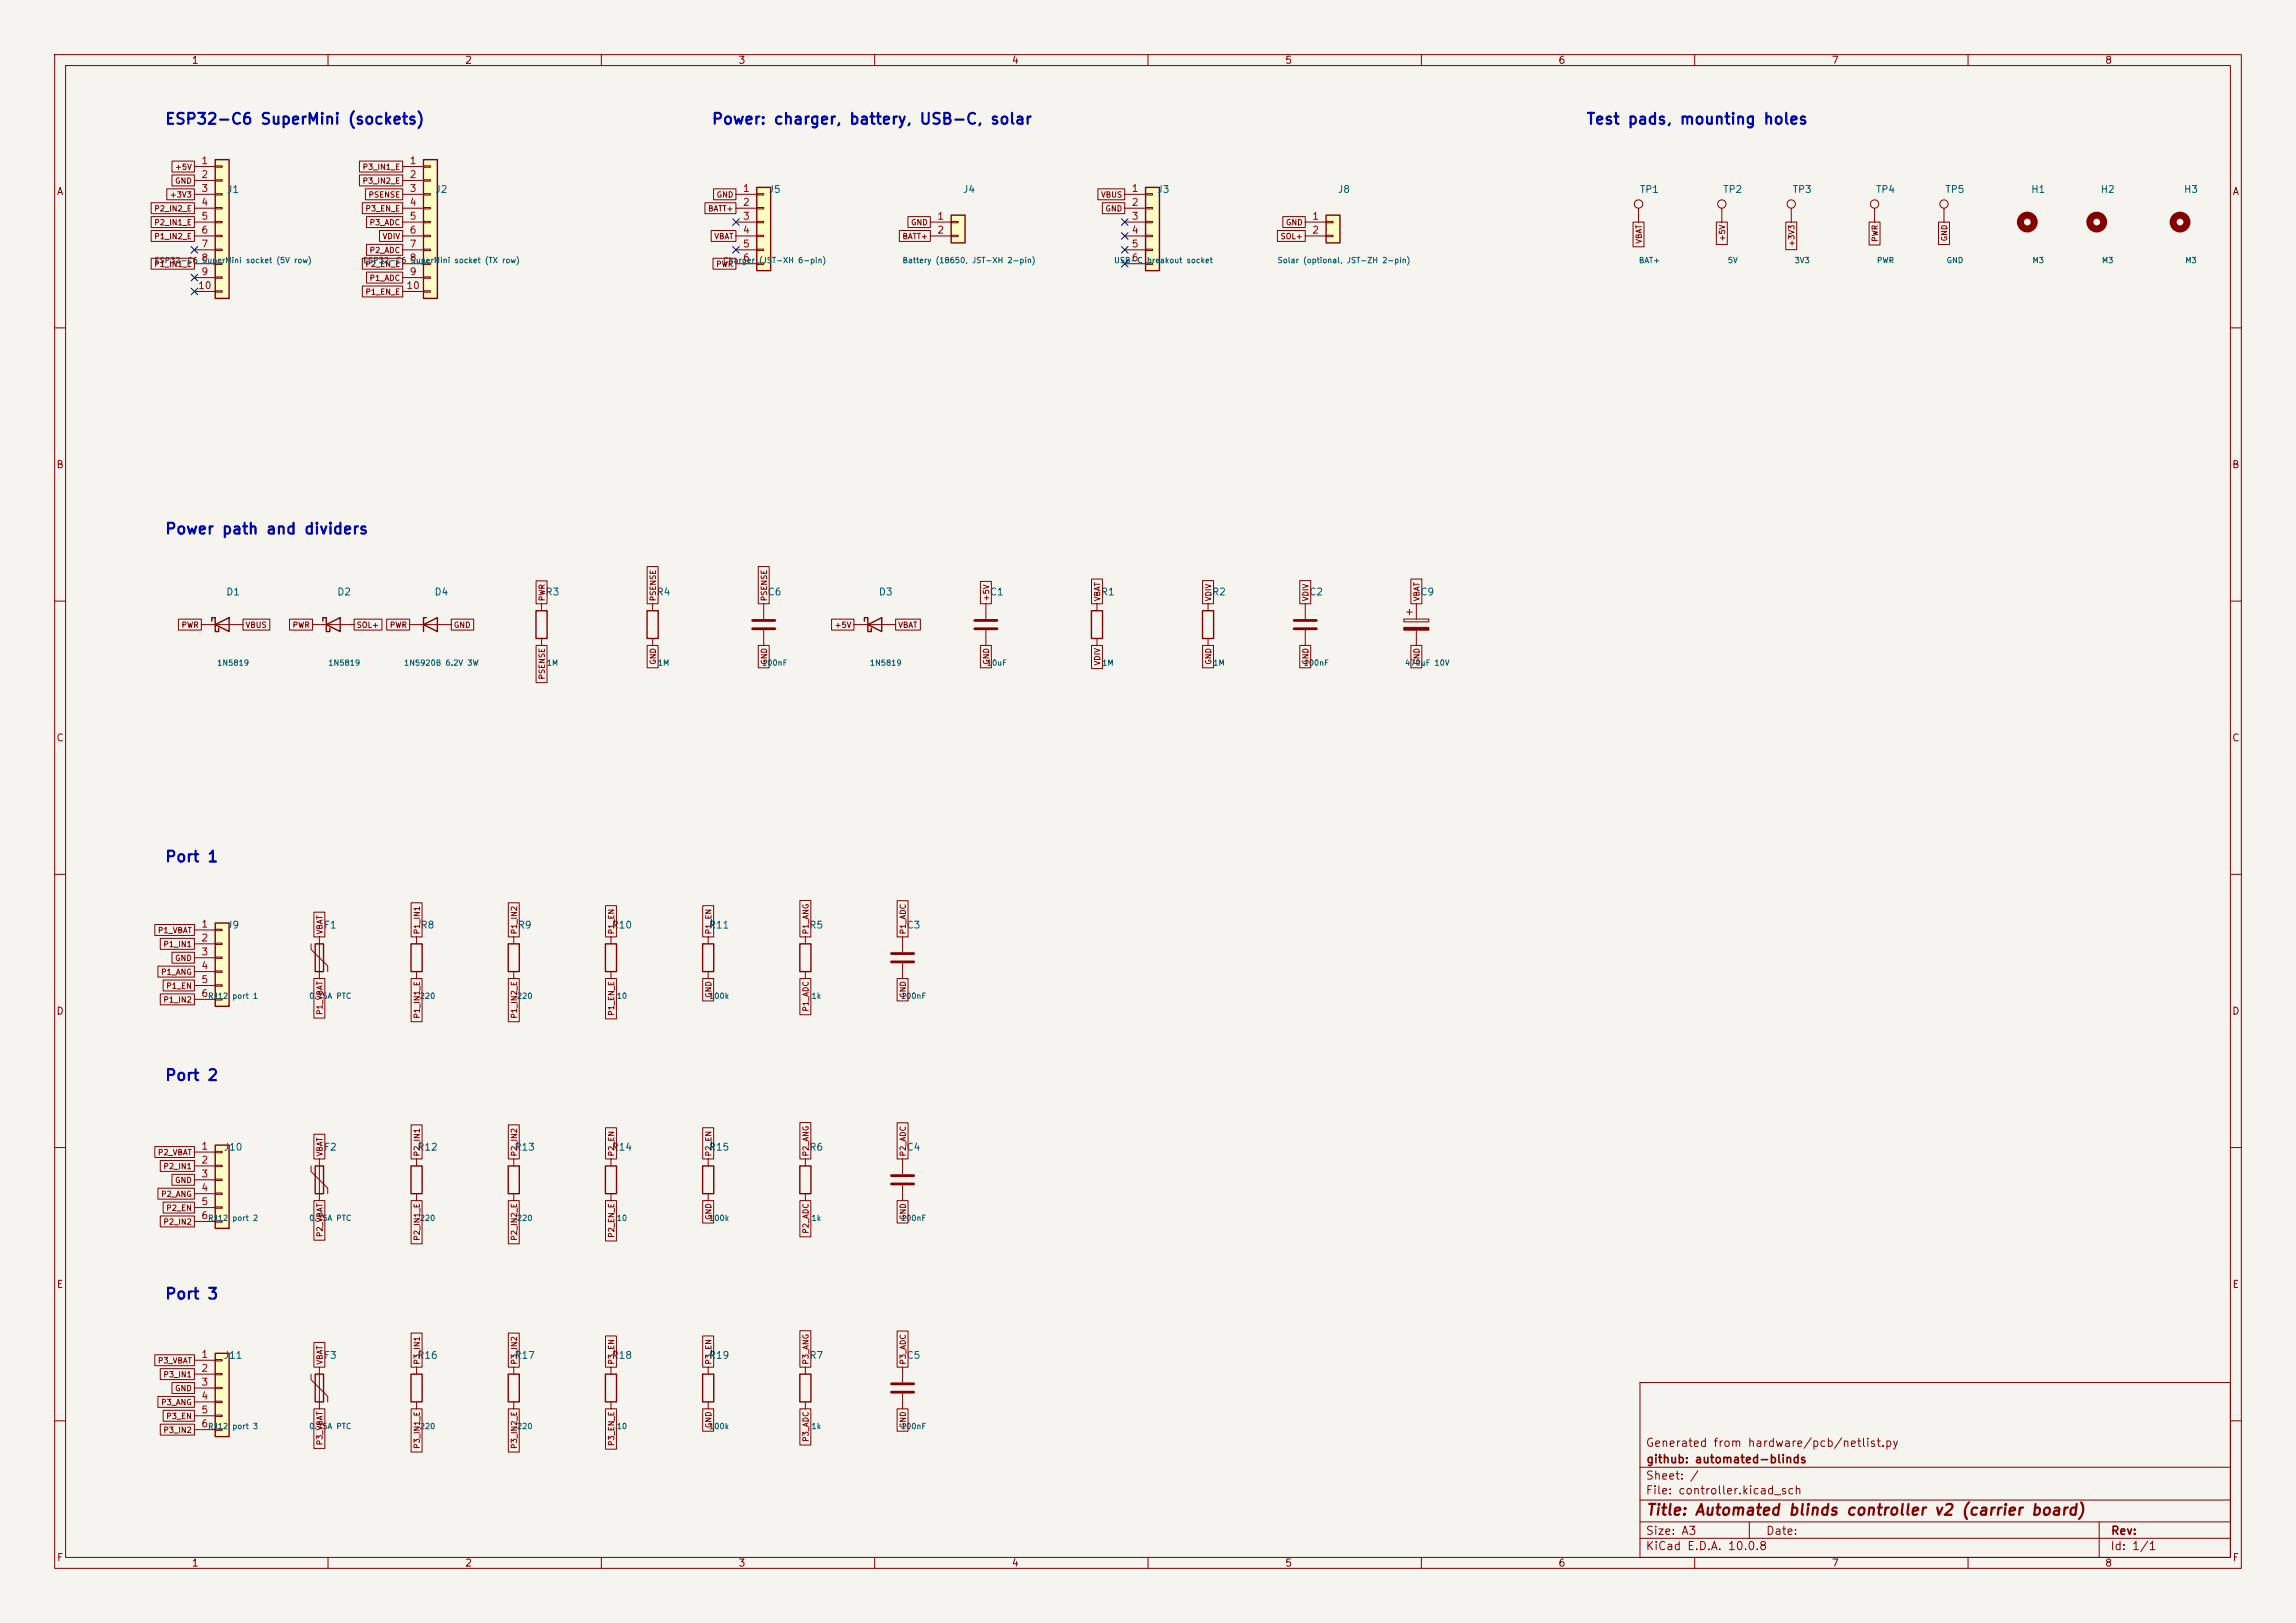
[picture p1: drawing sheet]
<svg xmlns="http://www.w3.org/2000/svg" width="420mm" height="297mm" viewBox="0 0 420 297" stroke-linecap="round" stroke-linejoin="round" font-family="sans-serif">
<defs><g id="words">
<g font-size="2" fill="#0000c2">
<text x="30.1" y="23.3">ESP32-C6 SuperMini (sockets)</text>
<text x="130.1" y="23.3">Power: charger, battery, USB-C, solar</text>
<text x="290.1" y="23.3">Test pads, mounting holes</text>
<text x="30.1" y="98.3">Power path and dividers</text>
<text x="30.1" y="158.3">Port 1</text>
<text x="30.1" y="198.3">Port 2</text>
<text x="30.1" y="238.3">Port 3</text>
</g>
<text font-size="2" fill="#840000" x="301" y="277.8">Title: Automated blinds controller v2 (carrier board)</text>
<g font-size="1.5" fill="#840000">
<text x="300.9" y="265.1">Generated from hardware/pcb/netlist.py</text>
<text x="301" y="268.1">github: automated-blinds</text>
<text x="300.9" y="273.8">File: controller.kicad_sch</text>
<text x="300.9" y="271.1">Sheet: /</text>
<text x="300.9" y="281.2">Size: A3</text>
<text x="322.9" y="281.2">Date:</text>
<text x="386" y="281.2">Rev:</text>
<text x="300.9" y="284">KiCad E.D.A. 10.0.8</text>
<text x="385.9" y="284">Id: 1/1</text>
</g>
<g font-size="1.3" fill="#840000">
<text x="35" y="12">1</text>
<text x="85" y="12">2</text>
<text x="135" y="12">3</text>
<text x="185" y="12">4</text>
<text x="235" y="12">5</text>
<text x="285" y="12">6</text>
<text x="335" y="12">7</text>
<text x="385" y="12">8</text>
<text x="10.3" y="36">A</text>
<text x="408.3" y="36">A</text>
<text x="10.2" y="86">B</text>
<text x="408.2" y="86">B</text>
<text x="10.2" y="136">C</text>
<text x="408.2" y="136">C</text>
<text x="10.2" y="186">D</text>
<text x="408.2" y="186">D</text>
<text x="10.3" y="236">E</text>
<text x="408.3" y="236">E</text>
<text x="10.3" y="286">F</text>
<text x="35" y="287">1</text>
<text x="85" y="287">2</text>
<text x="135" y="287">3</text>
<text x="185" y="287">4</text>
<text x="235" y="287">5</text>
<text x="285" y="287">6</text>
<text x="335" y="287">7</text>
<text x="385" y="287">8</text>
<text x="408.3" y="286">F</text>
</g>
<g font-size="1.3" fill="#a90000">
<text x="36.7" y="30.3">1</text>
<text x="36.7" y="32.9">2</text>
<text x="36.7" y="35.4">3</text>
<text x="74.8" y="30.3">1</text>
<text x="74.8" y="32.9">2</text>
<text x="74.8" y="35.4">3</text>
<text x="135.8" y="35.4">1</text>
<text x="206.9" y="35.4">1</text>
<text x="36.7" y="38">4</text>
<text x="36.7" y="40.5">5</text>
<text x="74.8" y="38">4</text>
<text x="74.8" y="40.5">5</text>
<text x="135.8" y="38">2</text>
<text x="135.8" y="40.5">3</text>
<text x="171.4" y="40.5">1</text>
<text x="206.9" y="38">2</text>
<text x="206.9" y="40.5">3</text>
<text x="239.9" y="40.5">1</text>
<text x="36.7" y="43">6</text>
<text x="36.7" y="45.6">7</text>
<text x="74.8" y="43">6</text>
<text x="74.8" y="45.6">7</text>
<text x="135.8" y="43">4</text>
<text x="135.8" y="45.6">5</text>
<text x="171.4" y="43">2</text>
<text x="206.9" y="43">4</text>
<text x="206.9" y="45.6">5</text>
<text x="239.9" y="43">2</text>
<text x="36.1" y="53.2">10</text>
<text x="36.7" y="48.1">8</text>
<text x="36.7" y="50.7">9</text>
<text x="74.2" y="53.2">10</text>
<text x="74.8" y="48.1">8</text>
<text x="74.8" y="50.7">9</text>
<text x="135.8" y="48.1">6</text>
<text x="206.9" y="48.1">6</text>
<text x="36.7" y="170">1</text>
<text x="36.7" y="172.6">2</text>
<text x="36.7" y="175.1">3</text>
<text x="36.7" y="177.7">4</text>
<text x="36.7" y="180.2">5</text>
<text x="36.7" y="182.7">6</text>
<text x="36.7" y="210.7">1</text>
<text x="36.7" y="213.2">2</text>
<text x="36.7" y="215.8">3</text>
<text x="36.7" y="218.3">4</text>
<text x="36.7" y="220.8">5</text>
<text x="36.7" y="223.4">6</text>
<text x="36.7" y="248.8">1</text>
<text x="36.7" y="251.3">2</text>
<text x="36.7" y="253.9">3</text>
<text x="36.7" y="256.4">4</text>
<text x="36.7" y="258.9">5</text>
<text x="36.7" y="261.5">6</text>
</g>
<g font-size="1.3" fill="#006464">
<text x="41.4" y="35.6">J1</text>
<text x="79.5" y="35.6">J2</text>
<text x="140.5" y="35.6">J5</text>
<text x="176" y="35.6">J4</text>
<text x="211.6" y="35.6">J3</text>
<text x="244.6" y="35.6">J8</text>
<text x="299.9" y="35.6">TP1</text>
<text x="315.1" y="35.6">TP2</text>
<text x="327.8" y="35.6">TP3</text>
<text x="343" y="35.6">TP4</text>
<text x="355.7" y="35.6">TP5</text>
<text x="371.4" y="35.6">H1</text>
<text x="384.1" y="35.6">H2</text>
<text x="399.4" y="35.6">H3</text>
<text x="41.3" y="109.3">D1</text>
<text x="61.6" y="109.3">D2</text>
<text x="79.4" y="109.3">D4</text>
<text x="99.7" y="109.3">R3</text>
<text x="120" y="109.3">R4</text>
<text x="140.3" y="109.3">C6</text>
<text x="160.7" y="109.3">D3</text>
<text x="181" y="109.3">C1</text>
<text x="201.3" y="109.3">R1</text>
<text x="221.6" y="109.3">R2</text>
<text x="239.4" y="109.3">C2</text>
<text x="259.7" y="109.3">C9</text>
<text x="41.4" y="170.2">J9</text>
<text x="59.1" y="170.2">F1</text>
<text x="76.8" y="170.2">R8</text>
<text x="94.6" y="170.2">R9</text>
<text x="111.8" y="170.2">R10</text>
<text x="129.6" y="170.2">R11</text>
<text x="148" y="170.2">R5</text>
<text x="165.7" y="170.2">C3</text>
<text x="40.8" y="210.9">J10</text>
<text x="59.1" y="210.9">F2</text>
<text x="76.2" y="210.9">R12</text>
<text x="94" y="210.9">R13</text>
<text x="111.8" y="210.9">R14</text>
<text x="129.6" y="210.9">R15</text>
<text x="148" y="210.9">R6</text>
<text x="165.7" y="210.9">C4</text>
<text x="40.8" y="249">J11</text>
<text x="59.1" y="249">F3</text>
<text x="76.2" y="249">R16</text>
<text x="94" y="249">R17</text>
<text x="111.8" y="249">R18</text>
<text x="129.6" y="249">R19</text>
<text x="148" y="249">R7</text>
<text x="165.7" y="249">C5</text>
</g>
<g font-size="1" fill="#840000">
<text x="31.9" y="31.3">+5V</text>
<text x="31.9" y="33.8">GND</text>
<text x="66.2" y="31.3">P3_IN1_E</text>
<text x="66.2" y="33.8">P3_IN2_E</text>
<text x="28.1" y="38.9">P2_IN2_E</text>
<text x="28.1" y="41.5">P2_IN1_E</text>
<text x="31" y="36.4">+3V3</text>
<text x="66.8" y="38.9">P3_EN_E</text>
<text x="67.3" y="36.4">PSENSE</text>
<text x="67.5" y="41.5">P3_ADC</text>
<text x="129.4" y="38.9">BATT+</text>
<text x="131" y="36.4">GND</text>
<text x="166.6" y="41.5">GND</text>
<text x="201.3" y="36.4">VBUS</text>
<text x="202.1" y="38.9">GND</text>
<text x="235.1" y="41.5">GND</text>
<text x="28.1" y="44">P1_IN2_E</text>
<text x="67.5" y="46.5">P2_ADC</text>
<text x="69.9" y="44">VDIV</text>
<text x="130.6" y="44">VBAT</text>
<text x="165" y="44">BATT+</text>
<text x="234.1" y="44">SOL+</text>
<text x="300.5" y="44.7" transform="rotate(-90 300.5 44.7)">VBAT</text>
<text x="315.8" y="44.3" transform="rotate(-90 315.8 44.3)">+5V</text>
<text x="328.5" y="45.2" transform="rotate(-90 328.5 45.2)">+3V3</text>
<text x="343.7" y="44.4" transform="rotate(-90 343.7 44.4)">PWR</text>
<text x="356.4" y="44.3" transform="rotate(-90 356.4 44.3)">GND</text>
<text x="28.1" y="49.1">P1_IN1_E</text>
<text x="66.8" y="49.1">P2_EN_E</text>
<text x="67.5" y="51.6">P1_ADC</text>
<text x="130.9" y="49.1">PWR</text>
<text x="66.8" y="54.2">P1_EN_E</text>
<text x="99.9" y="110.1" transform="rotate(-90 99.9 110.1)">PWR</text>
<text x="120.2" y="110.1" transform="rotate(-90 120.2 110.1)">PSENSE</text>
<text x="140.5" y="110.1" transform="rotate(-90 140.5 110.1)">PSENSE</text>
<text x="181.2" y="110.1" transform="rotate(-90 181.2 110.1)">+5V</text>
<text x="201.5" y="110.1" transform="rotate(-90 201.5 110.1)">VBAT</text>
<text x="221.8" y="110.1" transform="rotate(-90 221.8 110.1)">VDIV</text>
<text x="239.6" y="110.1" transform="rotate(-90 239.6 110.1)">VDIV</text>
<text x="259.9" y="110.1" transform="rotate(-90 259.9 110.1)">VBAT</text>
<text x="33.1" y="115.1">PWR</text>
<text x="44.8" y="115.1">VBUS</text>
<text x="53.4" y="115.1">PWR</text>
<text x="65.1" y="115.1">SOL+</text>
<text x="71.2" y="115.1">PWR</text>
<text x="82.9" y="115.1">GND</text>
<text x="152.6" y="115.1">+5V</text>
<text x="164.2" y="115.1">VBAT</text>
<text x="99.9" y="124.4" transform="rotate(-90 99.9 124.4)">PSENSE</text>
<text x="120.2" y="121.7" transform="rotate(-90 120.2 121.7)">GND</text>
<text x="140.5" y="121.7" transform="rotate(-90 140.5 121.7)">GND</text>
<text x="181.2" y="121.7" transform="rotate(-90 181.2 121.7)">GND</text>
<text x="201.5" y="121.9" transform="rotate(-90 201.5 121.9)">VDIV</text>
<text x="221.8" y="121.7" transform="rotate(-90 221.8 121.7)">GND</text>
<text x="239.6" y="121.7" transform="rotate(-90 239.6 121.7)">GND</text>
<text x="259.9" y="121.7" transform="rotate(-90 259.9 121.7)">GND</text>
<text x="28.8" y="171">P1_VBAT</text>
<text x="29.8" y="173.5">P1_IN1</text>
<text x="59.2" y="171.1" transform="rotate(-90 59.2 171.1)">VBAT</text>
<text x="77" y="171.1" transform="rotate(-90 77 171.1)">P1_IN1</text>
<text x="94.8" y="171.1" transform="rotate(-90 94.8 171.1)">P1_IN2</text>
<text x="112.6" y="171.1" transform="rotate(-90 112.6 171.1)">P1_EN</text>
<text x="130.4" y="171.1" transform="rotate(-90 130.4 171.1)">P1_EN</text>
<text x="148.1" y="171.1" transform="rotate(-90 148.1 171.1)">P1_ANG</text>
<text x="165.9" y="171.1" transform="rotate(-90 165.9 171.1)">P1_ADC</text>
<text x="29.4" y="178.6">P1_ANG</text>
<text x="31.9" y="176.1">GND</text>
<text x="29.8" y="183.7">P1_IN2</text>
<text x="30.3" y="181.2">P1_EN</text>
<text x="59.2" y="185.8" transform="rotate(-90 59.2 185.8)">P1_VBAT</text>
<text x="112.6" y="186" transform="rotate(-90 112.6 186)">P1_EN_E</text>
<text x="130.4" y="182.7" transform="rotate(-90 130.4 182.7)">GND</text>
<text x="148.1" y="185.2" transform="rotate(-90 148.1 185.2)">P1_ADC</text>
<text x="165.9" y="182.7" transform="rotate(-90 165.9 182.7)">GND</text>
<text x="77" y="186.5" transform="rotate(-90 77 186.5)">P1_IN1_E</text>
<text x="94.8" y="186.5" transform="rotate(-90 94.8 186.5)">P1_IN2_E</text>
<text x="28.8" y="211.6">P2_VBAT</text>
<text x="29.8" y="214.2">P2_IN1</text>
<text x="59.2" y="211.7" transform="rotate(-90 59.2 211.7)">VBAT</text>
<text x="77" y="211.7" transform="rotate(-90 77 211.7)">P2_IN1</text>
<text x="94.8" y="211.7" transform="rotate(-90 94.8 211.7)">P2_IN2</text>
<text x="112.6" y="211.7" transform="rotate(-90 112.6 211.7)">P2_EN</text>
<text x="130.4" y="211.7" transform="rotate(-90 130.4 211.7)">P2_EN</text>
<text x="148.1" y="211.7" transform="rotate(-90 148.1 211.7)">P2_ANG</text>
<text x="165.9" y="211.7" transform="rotate(-90 165.9 211.7)">P2_ADC</text>
<text x="29.4" y="219.3">P2_ANG</text>
<text x="30.3" y="221.8">P2_EN</text>
<text x="31.9" y="216.7">GND</text>
<text x="29.8" y="224.3">P2_IN2</text>
<text x="59.2" y="226.5" transform="rotate(-90 59.2 226.5)">P2_VBAT</text>
<text x="77" y="227.1" transform="rotate(-90 77 227.1)">P2_IN1_E</text>
<text x="94.8" y="227.1" transform="rotate(-90 94.8 227.1)">P2_IN2_E</text>
<text x="112.6" y="226.6" transform="rotate(-90 112.6 226.6)">P2_EN_E</text>
<text x="130.4" y="223.3" transform="rotate(-90 130.4 223.3)">GND</text>
<text x="148.1" y="225.9" transform="rotate(-90 148.1 225.9)">P2_ADC</text>
<text x="165.9" y="223.3" transform="rotate(-90 165.9 223.3)">GND</text>
<text x="28.8" y="249.7">P3_VBAT</text>
<text x="59.2" y="249.8" transform="rotate(-90 59.2 249.8)">VBAT</text>
<text x="77" y="249.8" transform="rotate(-90 77 249.8)">P3_IN1</text>
<text x="94.8" y="249.8" transform="rotate(-90 94.8 249.8)">P3_IN2</text>
<text x="112.6" y="249.8" transform="rotate(-90 112.6 249.8)">P3_EN</text>
<text x="130.4" y="249.8" transform="rotate(-90 130.4 249.8)">P3_EN</text>
<text x="148.1" y="249.8" transform="rotate(-90 148.1 249.8)">P3_ANG</text>
<text x="165.9" y="249.8" transform="rotate(-90 165.9 249.8)">P3_ADC</text>
<text x="29.4" y="257.4">P3_ANG</text>
<text x="29.8" y="252.3">P3_IN1</text>
<text x="31.9" y="254.8">GND</text>
<text x="29.8" y="262.4">P3_IN2</text>
<text x="30.3" y="259.9">P3_EN</text>
<text x="130.4" y="261.4" transform="rotate(-90 130.4 261.4)">GND</text>
<text x="148.1" y="264" transform="rotate(-90 148.1 264)">P3_ADC</text>
<text x="165.9" y="261.4" transform="rotate(-90 165.9 261.4)">GND</text>
<text x="59.2" y="264.6" transform="rotate(-90 59.2 264.6)">P3_VBAT</text>
<text x="77" y="265.2" transform="rotate(-90 77 265.2)">P3_IN1_E</text>
<text x="94.8" y="265.2" transform="rotate(-90 94.8 265.2)">P3_IN2_E</text>
<text x="112.6" y="264.7" transform="rotate(-90 112.6 264.7)">P3_EN_E</text>
</g>
<g font-size="1" fill="#006464">
<text x="28.2" y="48.4">ESP32-C6 SuperMini socket (5V row)</text>
<text x="66.3" y="48.4">ESP32-C6 SuperMini socket (TX row)</text>
<text x="132.2" y="48.4">Charger</text>
<text x="138.7" y="48.4">(JST-XH 6-pin)</text>
<text x="165" y="48.4">Battery (18650, JST-XH 2-pin)</text>
<text x="203.7" y="48.4">USB-C</text>
<text x="209.7" y="48.4">breakout socket</text>
<text x="233.6" y="48.4">Solar (optional, JST-ZH 2-pin)</text>
<text x="299.7" y="48.4">BAT+</text>
<text x="316" y="48.4">5V</text>
<text x="328.2" y="48.4">3V3</text>
<text x="343.2" y="48.4">PWR</text>
<text x="356" y="48.4">GND</text>
<text x="371.7" y="48.4">M3</text>
<text x="384.4" y="48.4">M3</text>
<text x="399.6" y="48.4">M3</text>
<text x="39.6" y="122.1">1N5819</text>
<text x="60" y="122.1">1N5819</text>
<text x="73.8" y="122.1">1N5920B 6.2V 3W</text>
<text x="99.9" y="122.1">1M</text>
<text x="120.2" y="122.1">1M</text>
<text x="139.3" y="122.1">100nF</text>
<text x="159" y="122.1">1N5819</text>
<text x="180.4" y="122.1">10uF</text>
<text x="201.5" y="122.1">1M</text>
<text x="221.8" y="122.1">1M</text>
<text x="238.4" y="122.1">100nF</text>
<text x="256.9" y="122.1">470uF 10V</text>
<text x="38" y="183">RJ12</text>
<text x="42.4" y="183">port 1</text>
<text x="56.5" y="183">0.75A PTC</text>
<text x="76.7" y="183">220</text>
<text x="94.5" y="183">220</text>
<text x="112.7" y="183">10</text>
<text x="129.6" y="183">100k</text>
<text x="148.3" y="183">1k</text>
<text x="164.7" y="183">100nF</text>
<text x="38" y="223.7">RJ12</text>
<text x="42.4" y="223.7">port 2</text>
<text x="56.5" y="223.7">0.75A PTC</text>
<text x="76.7" y="223.7">220</text>
<text x="94.5" y="223.7">220</text>
<text x="112.7" y="223.7">10</text>
<text x="129.6" y="223.7">100k</text>
<text x="148.3" y="223.7">1k</text>
<text x="164.7" y="223.7">100nF</text>
<text x="38" y="261.8">RJ12</text>
<text x="42.4" y="261.8">port 3</text>
<text x="56.5" y="261.8">0.75A PTC</text>
<text x="76.7" y="261.8">220</text>
<text x="94.5" y="261.8">220</text>
<text x="112.7" y="261.8">10</text>
<text x="129.6" y="261.8">100k</text>
<text x="148.3" y="261.8">1k</text>
<text x="164.7" y="261.8">100nF</text>
</g>
</g></defs>
<path d="M0 0h420v297h-420z" fill="#f5f4ef" stroke="#f5f4ef" stroke-width=".18"/>
<g fill="none" stroke="#840000" stroke-width=".18">
<path d="M10 10h400v277h-400zM12 12h396v273h-396zM60 10v2M110 10v2M160 10v2M210 10v2M260 10v2M310 10v2M360 10v2M327.7 38.1v2.5M10 60h2M408 60h2"/>
<path d="M10 110h2M180.3 110.5v2.8M180.3 115.3v2.8M238.8 110.5v2.8M238.8 115.3v2.8M256.8 113.3h4.6v.5h-4.6zM257.3 112h1M257.8 111.5v1M259.1 110.5v2.8M259.1 115.3v2.8M408 110h2M10 160h2"/>
<path d="M408 160h2M10 210h2M147.3 212.1v1.3M147.3 218.4v1.3M165.1 212.1v2.8M165.1 216.9v2.8M408 210h2M300 253h108v32h-108zM10 260h2M300 278.5h108M300 274.5h108M300 268.5h108"/>
<path d="M320 278.5v3M384 278.5v6.5M408 260h2M60 285v2M110 285v2M160 285v2M210 285v2M260 285v2M300 281.5h108M310 285v2M360 285v2"/>
<circle cx="327.7" cy="37.3" r=".76"/>
</g>
<path d="M178.3 113.5h4.1M178.3 115.1h4.1M236.7 113.5h4.1M236.7 115.1h4.1M163.1 215.1h4M163.1 216.7h4" fill="none" stroke="#840000" stroke-width=".51"/>
<path d="M146.3 213.4h2v5h-2z" fill="none" stroke="#840000" stroke-width=".25"/>
<path d="M256.8 114.8h4.6v.5h-4.6z" fill="#840000" stroke="#840000" stroke-width=".18"/>
<path d="M242.6 39.4h2.5v5.1h-2.5z" fill="#ffffc2"/>
<path d="M242.6 39.4h2.5v5.1h-2.5zM93 172.7h2v5.1h-2zM146.3 172.7h2v5.1h-2z" fill="none" stroke="#840000" stroke-width=".25"/>
<g fill="none" stroke="#840000" stroke-width=".18">
<path d="M299.7 38.1v2.5M315 38.1v2.5M355.6 38.1v2.5M238.8 40.6h3.8M238.8 43.2h3.8M242.6 40.5h1.2v.3h-1.2zM242.6 43.1h1.2v.2h-1.2zM94 171.5v1.2M94 177.8v1.3M147.3 171.5v1.2M147.3 177.8v1.3M165.1 171.5v2.7"/>
<path d="M165.1 176.3v2.8"/>
<circle cx="299.7" cy="37.3" r=".76"/>
<circle cx="315" cy="37.3" r=".76"/>
<circle cx="355.6" cy="37.3" r=".76"/>
</g>
<g fill="none" stroke="#840000" stroke-width="1.3">
<circle cx="370.8" cy="40.6" r="1.27"/>
<circle cx="383.5" cy="40.6" r="1.27"/>
<circle cx="398.8" cy="40.6" r="1.27"/>
</g>
<path d="M163.1 174.5h4M163.1 176h4" fill="none" stroke="#840000" stroke-width=".51"/>
<path d="M39.4 247.6h2.5v15.3h-2.5z" fill="#ffffc2"/>
<path d="M57.7 213.4h1.5v5h-1.5zM75.2 213.4h2v5h-2zM93 213.4h2v5h-2zM39.4 247.6h2.5v15.3h-2.5z" fill="none" stroke="#840000" stroke-width=".25"/>
<g fill="none" stroke="#840000" stroke-width=".18">
<path d="M56.9 213.4v1l3 3v1M58.4 212.1v7.6M76.2 212.1v1.3M76.2 218.4v1.3M94 212.1v1.3M94 218.4v1.3M35.6 248.9h3.8M35.6 251.5h3.8M35.6 254h3.8M35.6 256.5h3.8M35.6 259.1h3.8M39.4 248.8h1.2v.2h-1.2z"/>
<path d="M39.4 251.3h1.2v.3h-1.2zM39.4 253.9h1.2v.2h-1.2zM39.4 256.4h1.2v.3h-1.2zM39.4 259h1.2v.2h-1.2zM35.6 261.6h3.8M39.4 261.5h1.2v.2h-1.2z"/>
</g>
<path d="M39.4 209.6h2.5v15.2h-2.5z" fill="#ffffc2"/>
<path d="M39.4 209.6h2.5v15.2h-2.5z" fill="none" stroke="#840000" stroke-width=".25"/>
<path d="M35.6 210.8h3.8M35.6 213.4h3.8M35.6 215.9h3.8M35.6 218.4h3.8M39.4 210.7h1.2v.2h-1.2zM39.4 213.2h1.2v.3h-1.2zM39.4 215.8h1.2v.2h-1.2zM39.4 218.3h1.2v.3h-1.2zM35.6 221h3.8M35.6 223.5h3.8M39.4 220.9h1.2v.2h-1.2zM39.4 223.4h1.2v.2h-1.2z" fill="none" stroke="#840000" stroke-width=".18"/>
<path d="M39.4 168.9h2.5v15.3h-2.5z" fill="#ffffc2"/>
<g fill="none" stroke="#840000" stroke-width=".25">
<path d="M38.7 113.7v-.7h.7v2.6h.6v-.7M39.4 114.3l2.5-1.3v2.6zM59.1 113.7v-.7h.6v2.6h.6v-.7M59.7 114.3l2.5-1.3v2.6zM77.5 114.3l2.5-1.3v2.6zM78 113h-.5v2.6M98 111.8h2.1v5h-2.1zM118.4 111.8h2v5h-2zM39.4 168.9h2.5v15.3h-2.5zM57.7 172.7h1.5v5.1h-1.5zM75.2 172.7h2v5.1h-2zM110.7 172.7h2.1v5.1h-2.1z"/>
<path d="M128.5 172.7h2.1v5.1h-2.1zM110.7 213.4h2.1v5h-2.1zM128.5 213.4h2.1v5h-2.1zM57.7 251.5h1.5v5h-1.5zM75.2 251.5h2v5h-2zM93 251.5h2v5h-2zM110.7 251.5h2.1v5h-2.1z"/>
</g>
<g fill="none" stroke="#840000" stroke-width=".18">
<path d="M342.9 38.1v2.5M36.8 114.3h7.6M57.1 114.3h7.7M74.9 114.3h7.6M99.1 110.5v1.3M99.1 116.8v1.3M119.4 110.5v1.3M119.4 116.8v1.3M35.6 170.2h3.8M35.6 172.7h3.8M35.6 175.3h3.8M35.6 177.8h3.8"/>
<path d="M39.4 170.1h1.2v.2h-1.2zM39.4 172.6h1.2v.2h-1.2zM39.4 175.1h1.2v.3h-1.2zM39.4 177.7h1.2v.2h-1.2zM56.9 172.7v1l3 3.1v1M58.4 171.5v7.6M76.2 171.5v1.2M76.2 177.8v1.3M111.8 171.5v1.2M111.8 177.8v1.3M129.5 171.5v1.2M129.5 177.8v1.3"/>
<path d="M35.6 180.3h3.8M35.6 182.9h3.8M39.4 180.2h1.2v.3h-1.2zM39.4 182.8h1.2v.2h-1.2zM111.8 212.1v1.3M111.8 218.4v1.3M129.5 212.1v1.3M129.5 218.4v1.3M56.9 251.5v1l3 3v1M58.4 250.2v7.6M76.2 250.2v1.3M76.2 256.5v1.3"/>
<path d="M94 250.2v1.3M94 256.5v1.3M111.8 250.2v1.3M111.8 256.5v1.3"/>
<circle cx="342.9" cy="37.3" r=".76"/>
</g>
<path d="M39.4 29.2h2.5v25.4h-2.5z" fill="#ffffc2"/>
<path d="M39.4 29.2h2.5v25.4h-2.5z" fill="none" stroke="#840000" stroke-width=".25"/>
<g fill="none" stroke="#840000" stroke-width=".18">
<path d="M35.6 30.5h3.8M35.6 33h3.8M35.6 35.6h3.8M35.6 38.1h3.8M39.4 30.4h1.2v.2h-1.2zM39.4 32.9h1.2v.2h-1.2zM39.4 35.4h1.2v.3h-1.2zM39.4 38h1.2v.2h-1.2zM35.6 40.6h3.8M35.6 43.2h3.8M35.6 45.7h3.8M35.6 48.3h3.8"/>
<path d="M35.6 50.8h3.8M35.6 53.3h3.8M39.4 40.5h1.2v.3h-1.2zM39.4 43.1h1.2v.2h-1.2zM39.4 45.6h1.2v.2h-1.2zM39.4 48.1h1.2v.3h-1.2zM39.4 50.7h1.2v.2h-1.2zM39.4 53.2h1.2v.3h-1.2z"/>
</g>
<path d="M77.5 29.2h2.5v25.4h-2.5z" fill="#ffffc2"/>
<path d="M77.5 29.2h2.5v25.4h-2.5zM128.5 251.5h2.1v5h-2.1z" fill="none" stroke="#840000" stroke-width=".25"/>
<g fill="none" stroke="#840000" stroke-width=".18">
<path d="M73.7 30.5h3.8M73.7 33h3.8M73.7 35.6h3.8M73.7 38.1h3.8M77.5 30.4h1.2v.2h-1.2zM77.5 32.9h1.2v.2h-1.2zM77.5 35.4h1.2v.3h-1.2zM77.5 38h1.2v.2h-1.2zM73.7 40.6h3.8M73.7 43.2h3.8M73.7 45.7h3.8M73.7 48.3h3.8"/>
<path d="M73.7 50.8h3.8M73.7 53.3h3.8M77.5 40.5h1.2v.3h-1.2zM77.5 43.1h1.2v.2h-1.2zM77.5 45.6h1.2v.2h-1.2zM77.5 48.1h1.2v.3h-1.2zM77.5 50.7h1.2v.2h-1.2zM77.5 53.2h1.2v.3h-1.2zM139.7 110.5v2.8M139.7 115.3v2.8M129.5 250.2v1.3M129.5 256.5v1.3"/>
</g>
<path d="M137.7 113.5h4M137.7 115.1h4" fill="none" stroke="#840000" stroke-width=".51"/>
<path d="M209.5 34.3h2.6v15.2h-2.6z" fill="#ffffc2"/>
<path d="M209.5 34.3h2.6v15.2h-2.6zM146.3 251.5h2v5h-2z" fill="none" stroke="#840000" stroke-width=".25"/>
<g fill="none" stroke="#840000" stroke-width=".18">
<path d="M205.7 35.6h3.8M205.7 38.1h3.8M209.5 35.4h1.3v.3h-1.3zM209.5 38h1.3v.2h-1.3zM205.7 40.6h3.8M205.7 43.2h3.8M205.7 45.7h3.8M205.7 48.3h3.8M209.5 40.5h1.3v.3h-1.3zM209.5 43.1h1.3v.2h-1.3zM209.5 45.6h1.3v.2h-1.3zM209.5 48.1h1.3v.3h-1.3z"/>
<path d="M147.3 250.2v1.3M147.3 256.5v1.3"/>
</g>
<path d="M174 39.4h2.5v5.1h-2.5z" fill="#ffffc2"/>
<path d="M174 39.4h2.5v5.1h-2.5z" fill="none" stroke="#840000" stroke-width=".25"/>
<path d="M170.2 40.6h3.8M170.2 43.2h3.8M174 40.5h1.3v.3h-1.3zM174 43.1h1.3v.2h-1.3zM165.1 250.2v2.8M165.1 255v2.8" fill="none" stroke="#840000" stroke-width=".18"/>
<path d="M163.1 253.2h4M163.1 254.8h4" fill="none" stroke="#840000" stroke-width=".51"/>
<path d="M138.4 34.3h2.6v15.2h-2.6z" fill="#ffffc2"/>
<path d="M138.4 34.3h2.6v15.2h-2.6zM158.1 113.7v-.7h.6v2.6h.7v-.7M158.7 114.3l2.6-1.3v2.6zM199.6 111.8h2.1v5h-2.1zM220 111.8h2v5h-2z" fill="none" stroke="#840000" stroke-width=".25"/>
<g fill="none" stroke="#840000" stroke-width=".18">
<path d="M27.7 37.1h7.9v2h-7.9zM27.7 39.6h7.9v2h-7.9zM30.5 34.6h5.1v2h-5.1zM31.5 29.5h4.1v2h-4.1zM31.5 32h4.1v2h-4.1zM65.8 29.5h7.9v2h-7.9zM65.8 32h7.9v2h-7.9zM66.3 37.1h7.4v2h-7.4zM66.8 34.6h6.9v2h-6.9zM67 39.6h6.7v2h-6.7zM129 37.1h5.6v2h-5.6zM130.5 34.6h4.1v2h-4.1z"/>
<path d="M134.6 35.6h3.8M134.6 38.1h3.8M138.4 35.4h1.3v.3h-1.3zM138.4 38h1.3v.2h-1.3zM166.1 39.6h4.1v2h-4.1zM200.8 34.6h4.9v2h-4.9zM201.6 37.1h4.1v2h-4.1zM234.7 39.6h4.1v2h-4.1zM27.7 47.3h7.9v2h-7.9zM27.7 42.2h7.9v2h-7.9zM66.3 47.3h7.4v2h-7.4zM66.3 52.3h7.4v2h-7.4z"/>
<path d="M67 44.7h6.7v2h-6.7zM67 49.8h6.7v2h-6.7zM69.4 42.2h4.3v2h-4.3zM130.1 42.2h4.5v2h-4.5zM130.4 47.3h4.2v2h-4.2zM134.6 40.6h3.8M134.6 43.2h3.8M134.6 45.7h3.8M134.6 48.3h3.8M138.4 40.5h1.3v.3h-1.3zM138.4 43.1h1.3v.2h-1.3zM138.4 45.6h1.3v.2h-1.3z"/>
<path d="M138.4 48.1h1.3v.3h-1.3zM164.5 42.2h5.7v2h-5.7zM233.7 42.2h5.1v2h-5.1zM298.7 40.6h2v4.6h-2zM314 40.6h2v4.1h-2zM326.7 40.6h2v5.1h-2zM341.9 40.6h2v4.2h-2zM354.6 40.6h2v4.1h-2zM32.6 113.3h4.2v2h-4.2zM44.4 113.3h5v2h-5zM53 113.3h4.1v2h-4.1zM64.8 113.3h5.1v2h-5.1z"/>
<path d="M70.7 113.3h4.2v2h-4.2zM82.5 113.3h4.1v2h-4.1zM98.1 106.3h2v4.2h-2zM98.1 118.1h2v6.8h-2zM118.4 103.7h2v6.8h-2zM118.4 118.1h2v4.1h-2zM138.7 118.1h2v4.1h-2zM138.7 103.7h2v6.8h-2zM152.1 113.3h4.1v2h-4.1zM156.2 114.3h7.6M163.8 113.3h4.6v2h-4.6zM179.3 106.4h2v4.1h-2z"/>
<path d="M179.3 118.1h2v4.1h-2zM199.7 118.1h2v4.3h-2zM199.7 106h2v4.5h-2zM200.7 110.5v1.3M200.7 116.8v1.3M220 106.2h2v4.3h-2zM220 118.1h2v4.1h-2zM221 110.5v1.3M221 116.8v1.3M237.8 118.1h2v4.1h-2zM237.8 106.2h2v4.3h-2zM258.1 118.1h2v4.1h-2z"/>
<path d="M258.1 106h2v4.5h-2zM28.3 169.2h7.3v2h-7.3zM28.9 176.8h6.7v2h-6.7zM29.3 171.7h6.3v2h-6.3zM29.8 179.3h5.8v2h-5.8zM31.5 174.3h4.1v2h-4.1zM57.4 166.9h2v4.6h-2zM57.4 179.1h2v7.2h-2zM75.2 165.2h2v6.3h-2zM75.2 179.1h2v7.9h-2zM93 179.1h2v7.9h-2zM93 165.2h2v6.3h-2z"/>
<path d="M110.8 165.7h2v5.8h-2zM110.8 179.1h2v7.4h-2zM128.5 179.1h2v4.1h-2zM128.5 165.7h2v5.8h-2zM146.3 164.8h2v6.7h-2zM146.3 179.1h2v6.6h-2zM164.1 179.1h2v4.1h-2zM164.1 164.8h2v6.7h-2zM29.3 181.9h6.3v2h-6.3zM28.3 209.8h7.3v2h-7.3zM28.9 217.4h6.7v2h-6.7zM29.3 212.4h6.3v2h-6.3z"/>
<path d="M29.8 220h5.8v2h-5.8zM31.5 214.9h4.1v2h-4.1zM57.4 219.7h2v7.3h-2zM57.4 207.6h2v4.5h-2zM75.2 205.8h2v6.3h-2zM75.2 219.7h2v7.9h-2zM93 219.7h2v7.9h-2zM93 205.8h2v6.3h-2zM110.8 206.4h2v5.7h-2zM110.8 219.7h2v7.4h-2zM128.5 219.7h2v4.1h-2zM128.5 206.4h2v5.7h-2z"/>
<path d="M146.3 219.7h2v6.6h-2zM146.3 205.4h2v6.7h-2zM164.1 219.7h2v4.1h-2zM164.1 205.5h2v6.6h-2zM29.3 222.5h6.3v2h-6.3zM28.3 247.9h7.3v2h-7.3zM28.9 255.5h6.7v2h-6.7zM29.3 250.5h6.3v2h-6.3zM29.8 258.1h5.8v2h-5.8zM31.5 253h4.1v2h-4.1zM57.4 245.7h2v4.5h-2zM57.4 257.8h2v7.3h-2z"/>
<path d="M75.2 243.9h2v6.3h-2zM75.2 257.8h2v7.9h-2zM93 243.9h2v6.3h-2zM93 257.8h2v7.9h-2zM110.8 257.8h2v7.4h-2zM110.8 244.5h2v5.7h-2zM128.5 244.5h2v5.7h-2zM128.5 257.8h2v4.1h-2zM146.3 257.8h2v6.6h-2zM146.3 243.5h2v6.7h-2zM164.1 243.6h2v6.6h-2zM164.1 257.8h2v4.1h-2z"/>
<path d="M29.3 260.6h6.3v2h-6.3z"/>
</g>
<g fill="none" stroke="#000084" stroke-width=".18">
<path d="M35 45.1l1.2 1.2M35 52.7l1.2 1.2M35 50.2l1.2 1.2M36.2 45.1l-1.2 1.2M36.2 52.7l-1.2 1.2M36.2 50.2l-1.2 1.2M134 45.1l1.2 1.2M134 40l1.2 1.2M135.2 45.1l-1.2 1.2M135.2 40l-1.2 1.2M205.1 45.1l1.2 1.2M205.1 47.7l1.2 1.2"/>
<path d="M205.1 42.6l1.2 1.2M205.1 40l1.2 1.2M206.3 45.1l-1.2 1.2M206.3 47.7l-1.2 1.2M206.3 42.6l-1.2 1.2M206.3 40l-1.2 1.2"/>
</g>
<use href="#words"/>
</svg>
